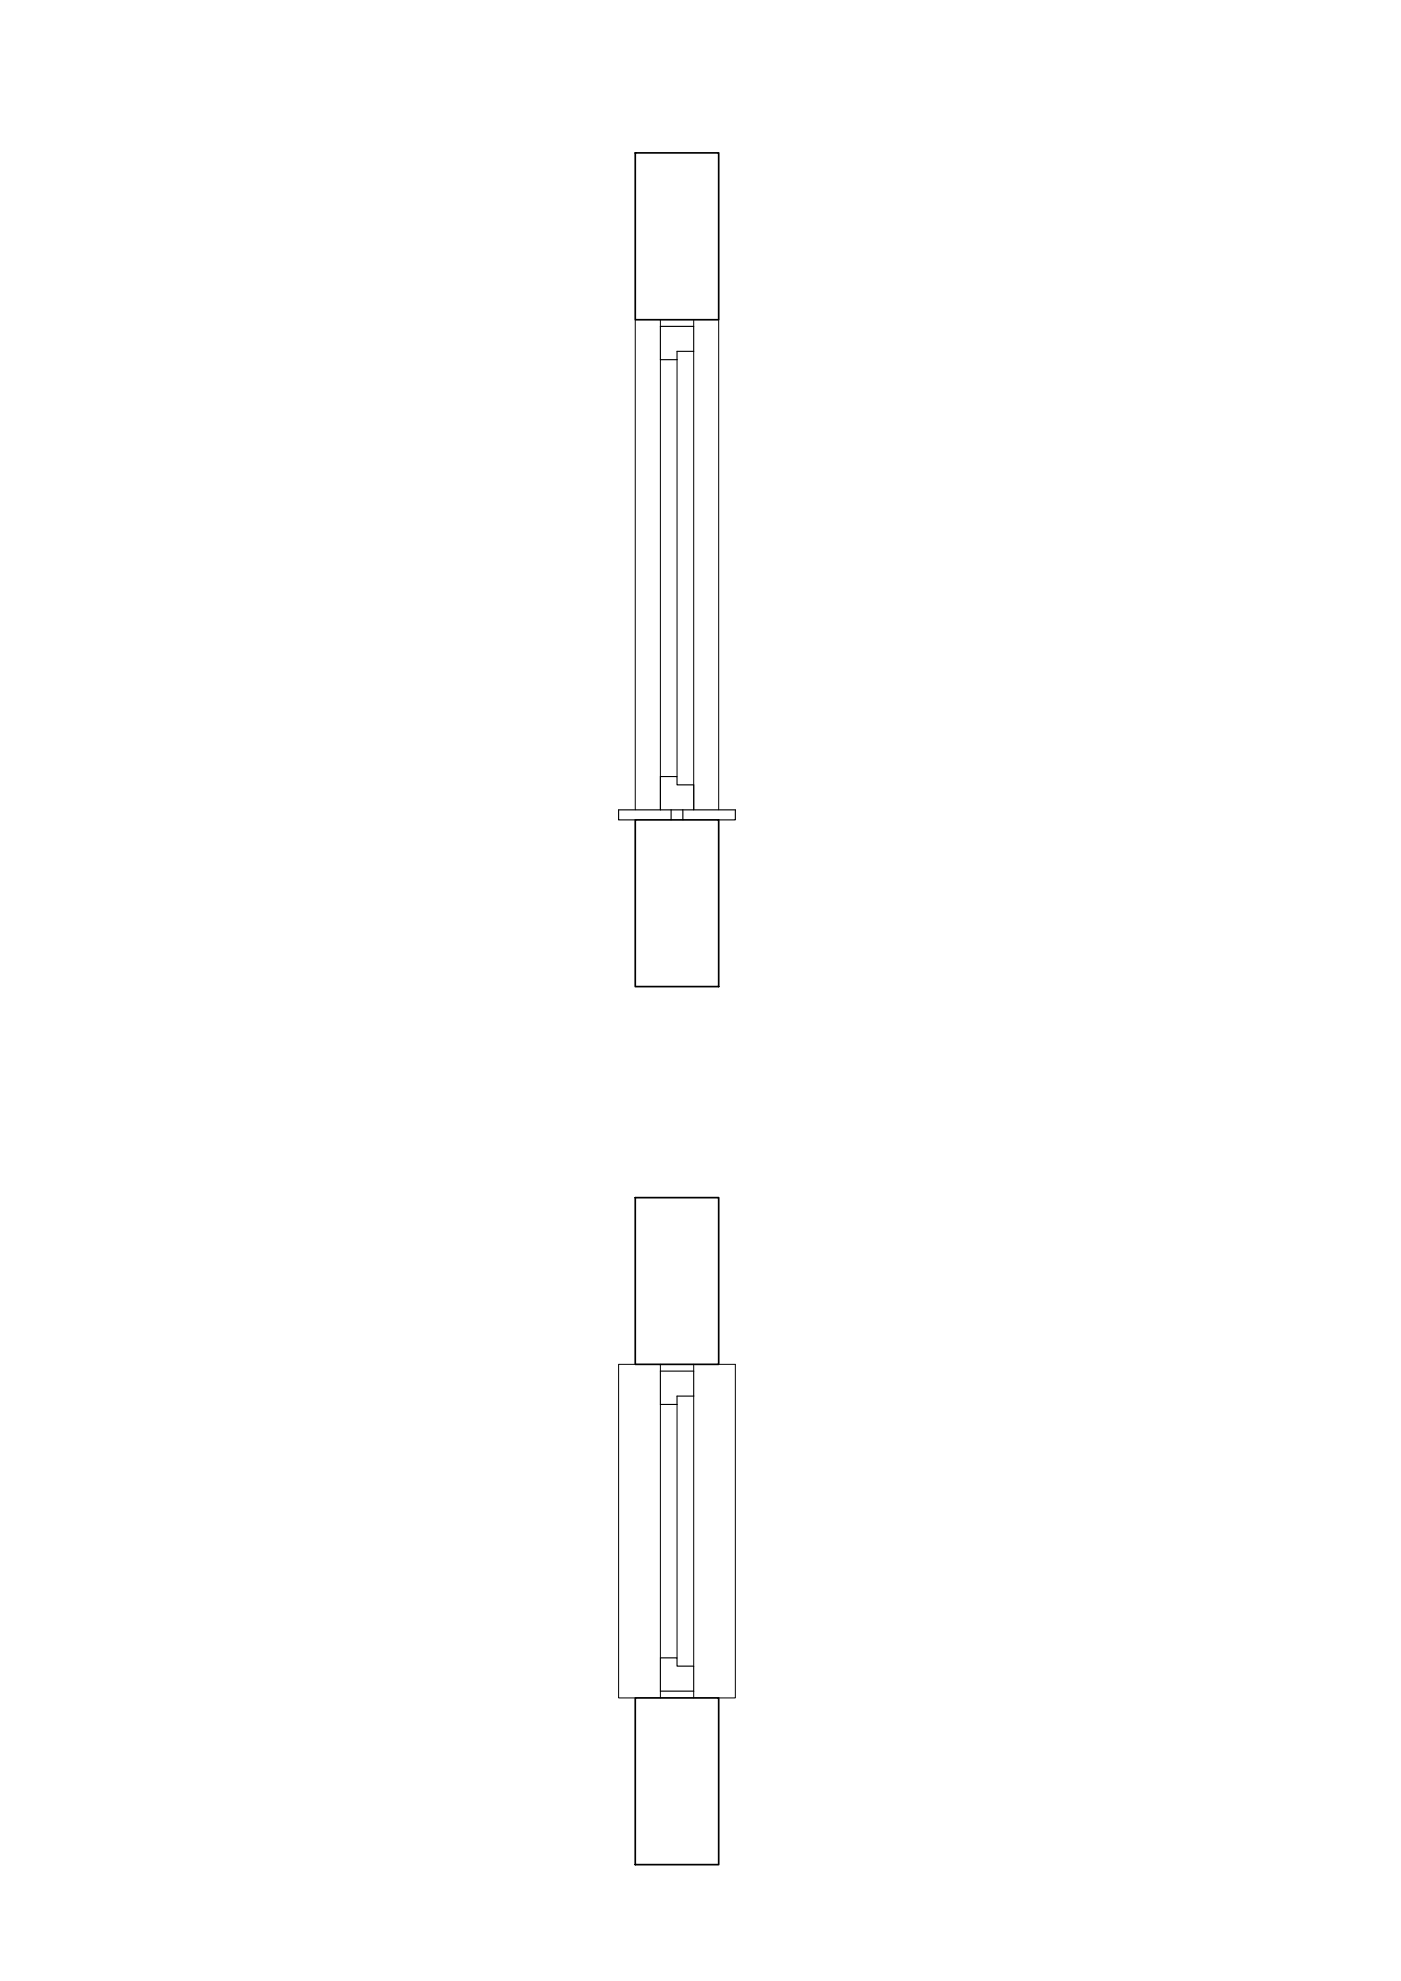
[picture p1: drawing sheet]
<svg xmlns="http://www.w3.org/2000/svg" width="420mm" height="594mm" viewBox="0 0 420 594" stroke-linecap="round" stroke-linejoin="round" font-family="sans-serif">
<!-- layer: SECCION -->
<path d="M190.5 45.8h25v50.1h-25zM190.5 245.9h25v50h-25zM190.5 359.2h25v50h-25zM190.5 509.2h25v50h-25z" fill="none" stroke="#000" stroke-width=".51"/>
<!-- layer: 0.13 -->
<path d="M190.5 95.9v147M215.5 95.9v147M198 107.9v135M203 107.9v125M208 105.4v137.5M190.5 409.2h-5v100h5M208 418.7v81M215.5 409.2h5v100h-5M198 421.2v76M203 421.2v76" fill="none" stroke="#000" stroke-width=".3"/>
<!-- layer: 0.35 -->
<path d="M198 97.9h10v7.5h-5v2.5h-5zM190.5 245.9h-5v-3h35v3h-5M198 242.9v-10h5v2.5h5v7.5M201.3 242.9v3M204.8 242.9v3M198 411.2h10v7.5h-5v2.5h-5zM198 497.2h5v2.5h5v7.5h-10z" fill="none" stroke="#000" stroke-width=".34"/>
<!-- layer: 0.25 -->
<path d="M198 95.9v2M208 95.9v2M198 409.2v2M208 409.2v2M198 507.2v2M208 507.2v2" fill="none" stroke="#000" stroke-width=".3"/>
</svg>
